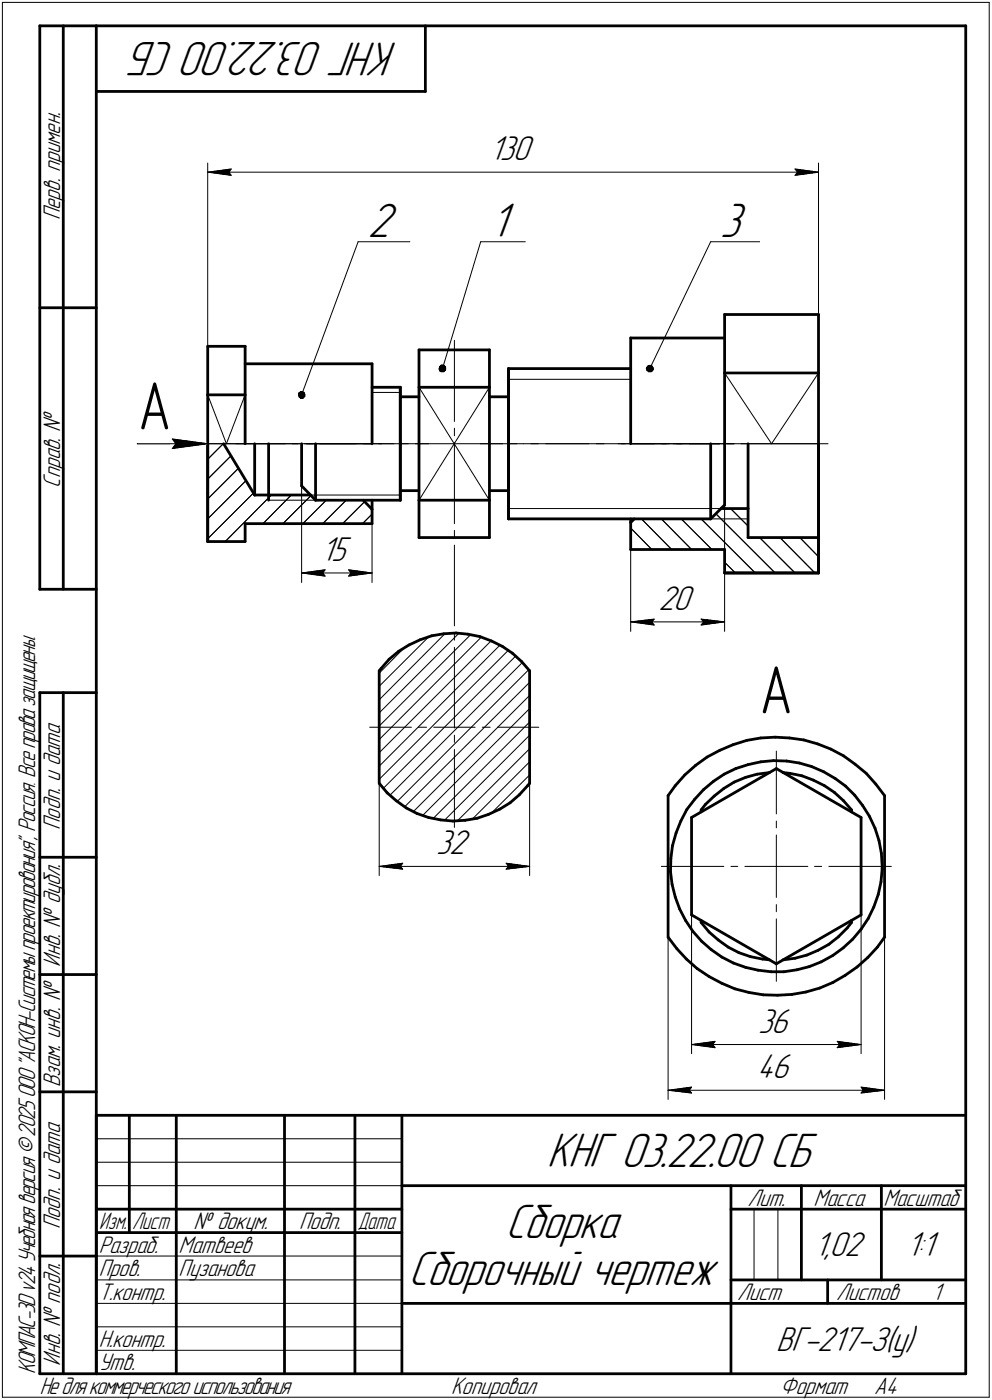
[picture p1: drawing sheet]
<svg xmlns="http://www.w3.org/2000/svg" width="211mm" height="298mm" viewBox="0 0 211 298" stroke-linecap="round" stroke-linejoin="round" font-family="sans-serif">
<defs><g id="words">
<g font-size="14.6">
<text x="29.4" y="91.4">А</text>
<text x="161.6" y="151.9">А</text>
</g>
<g font-size="10.9">
<text x="84.6" y="9" transform="rotate(-180 84.6 9)">КНГ 03.22.00 СБ</text>
<text x="78.2" y="50.5">2</text>
<text x="104.3" y="50.5">1</text>
<text x="153.2" y="50.5">3</text>
<text x="116.4" y="248.5">КНГ 03.22.00 СБ</text>
<text x="107.6" y="263.5">Сборка</text>
<text x="86.9" y="273.5">Сборочный чертеж</text>
</g>
<g font-size="7.8">
<text x="104.2" y="34.1">130</text>
<text x="68.3" y="119.5">15</text>
<text x="140.1" y="129.9">20</text>
<text x="92.8" y="181.9">32</text>
<text x="161.3" y="219.9">36</text>
<text x="161.1" y="229.6">46</text>
<text x="173.3" y="267.5">1,02</text>
<text x="192.9" y="267.5">1:1</text>
<text x="165.2" y="287.7">ВГ-217-З(у)</text>
</g>
<g font-size="5.4">
<text x="12.8" y="46.9" transform="rotate(-90 12.8 46.9)">Перв. примен.</text>
<text x="12.8" y="103.8" transform="rotate(-90 12.8 103.8)">Справ. №</text>
<text x="12.8" y="176.7" transform="rotate(-90 12.8 176.7)">Подп. и дата</text>
<text x="12.8" y="205.8" transform="rotate(-90 12.8 205.8)">Инв. № дубл.</text>
<text x="12.8" y="231.6" transform="rotate(-90 12.8 231.6)">Взам. инв. №</text>
<text x="159.1" y="256.8">Лит.</text>
<text x="173.1" y="256.8">Масса</text>
<text x="188" y="256.8">Масштаб</text>
<text x="12.8" y="261.7" transform="rotate(-90 12.8 261.7)">Подп. и дата</text>
<text x="41.2" y="261.8">№ докум.</text>
<text x="63.6" y="261.8">Подп.</text>
<text x="21" y="266.8">Разраб.</text>
<text x="38" y="266.8">Матвеев</text>
<text x="21" y="271.8">Пров.</text>
<text x="38" y="271.8">Пузанова</text>
<text x="21" y="276.8">Т.контр.</text>
<text x="156.9" y="276.8">Лист</text>
<text x="177.9" y="276.8">Листов</text>
<text x="198.4" y="276.8">1</text>
<text x="21" y="286.8">Н.контр.</text>
<text x="7.5" y="292.5" transform="rotate(-90 7.5 292.5)">КОМПАС-3Dv24Учебнаяверсия©2025ООО&quot;АСКОН-Системыпроектирования&quot;, Россия. Всеправазащищены.</text>
<text x="12.8" y="290.8" transform="rotate(-90 12.8 290.8)">Инв. № подл.</text>
<text x="21" y="291.8">Утв.</text>
<text x="8.5" y="296.7">Недлякоммерческогоиспользования</text>
<text x="96" y="296.8">Копировал</text>
<text x="166" y="296.8">Формат</text>
<text x="186" y="296.8">A4</text>
</g>
<g font-size="5.3">
<text x="21.1" y="261.8">Изм.</text>
<text x="28.1" y="261.8">Лист</text>
<text x="76.1" y="261.8">Дата</text>
</g>
</g></defs>
<g fill="none" stroke="#000" stroke-width=".59">
<path d="M8.5 5.5v120zM8.5 5.5h12zM13.5 5.5v120zM20.5 5.5v287zM20.5 5.5h185zM20.5 19.5h70zM90.5 5.5v14zM205.5 5.5v287zM8.5 65.5h12zM44.2 73.7v10.4zM44.2 73.7h8zM52.2 73.7v10.4z"/>
<path d="M52.2 77.5h27zM79.2 77.5v17zM89.2 74.5v8zM89.2 74.5h14.9zM104.1 74.5v8zM108.2 78.5v16zM108.2 78.5h26zM134.2 72h20zM134.2 72v22.5zM154.2 67h20zM154.2 79.4h20zM154.2 79.4v15.1z"/>
<path d="M154.2 67v12.4zM174.2 67v12.4zM174.2 79.4v30.2zM44.2 84.1h8zM44.2 84.1v20.8zM44.2 94.5v20.8zM47.6 94.5l6.6 10.9zM52.2 84.1v10.4zM54.2 94.5v10.9zM57.1 94.5v10.9zM64.2 94.5v9zM67.1 94.5v12z"/>
<path d="M79.2 82.5h6zM85.2 84.5h4zM85.2 82.5v12zM85.2 94.5v12zM89.2 82.5v12zM89.2 82.5h14.9zM89.2 94.5v12zM104.1 84.5h4.1zM104.1 82.5v12zM104.1 94.5v12zM108.2 94.5v16zM151.2 94.5v16z"/>
<path d="M154.2 94.5v13zM159.2 94.5v13.8zM174.2 94.5v20zM44.2 104.9v10.4zM44.2 115.3h8zM52.2 111.5h27zM52.2 111.5v3.8zM54.2 105.4h11.9zM57.1 105.4v1.1zM64.2 103.5l2.9 3zM67.1 106.5h18.1zM77.3 106.5l1.9 2z"/>
<path d="M79.2 108.5v3zM79.2 106.5v2zM85.2 104.5h4zM89.2 114.5h14.9zM89.2 106.5h14.9zM89.2 106.5v8zM104.1 104.5h4.1zM104.1 106.5v8zM108.2 110.5h43zM134.2 111.3v5.7zM134.2 117h20zM134.2 111.3l.8-.8z"/>
<path d="M134.2 110.5v.8zM151.2 110.5l3-3zM153.4 108.3h5.8zM154.2 117v5zM159.2 108.3v6.2zM159.2 114.5h15zM174.2 109.6v12.4zM174.2 114.5v7.5zM8.5 125.5h12zM84.8 138.7l2.2-1.4zM87 137.3l2.4-1.1zM89.4 136.2l2.5-.8z"/>
<path d="M91.9 135.4l2.5-.4zM94.4 135l2.6-.2zM97 134.8l2.6 .2zM99.6 135l2.5 .6zM102.1 135.6l2.5 .9zM104.6 136.5l2.3 1.2zM106.9 137.7l2.2 1.4zM109.1 139.1l1.9 1.8zM154.2 122h20zM8.5 147.5v145zM8.5 147.5h12zM13.5 147.5v145z"/>
<path d="M80.7 142.8v24zM81.1 142.3l-.4 .5zM82.8 140.4l2-1.7zM82.8 140.4l-1.7 1.9zM111 140.9l1.7 1.9zM112.7 142.8v24zM153.2 159.8l2.8-1.2zM156 158.6l2.9-1zM158.9 157.6l3-.5zM161.9 157.1l3-.1zM164.9 157l3.1 .1zM168 157.1l3 .5z"/>
<path d="M171 157.6l3 .8zM174 158.4l2.8 1.1zM176.8 159.5l2.7 1.5zM80.7 166.8l1.7 2zM82.4 168.8l1.9 1.7zM84.3 170.5l2.1 1.5zM86.4 172l2.3 1.2zM88.7 173.2l2.5 .9zM91.2 174.1l2.5 .5zM93.7 174.6l2.7 .2zM96.4 174.8l2.6-.1zM99 174.7l2.5-.5z"/>
<path d="M101.5 174.2l2.5-.8zM104 173.4l2.3-1.1zM106.3 172.3l2.2-1.4zM108.5 170.9l2-1.7zM112.3 167.3l-1.8 1.9zM112.7 166.8l-.4 .5zM142.2 169.4v30.2zM143.7 167.3l-1.5 2.1zM143.8 177.4l-.7 2.7zM144.9 174.8l-1.1 2.6zM145.7 165l2.3-2zM145.7 165l-2 2.3z"/>
<path d="M146.1 172.4l-1.2 2.4zM147.2 174.1l18-10.4zM147.2 174.1v20.7zM147.8 170.2l-1.7 2.2zM148 163l2.5-1.8zM149.2 172.5v.4zM149.7 168.1l2.1-1.7zM149.7 168.1l-1.9 2.1zM150.1 171.3l1.9-1.8zM150.1 171.3l-.9 1.2zM150.5 161.2l2.7-1.4zM151.8 166.4l2.3-1.6z"/>
<path d="M152 169.5l2-1.6zM154 167.9l2.2-1.4zM154.1 164.8l2.4-1.1zM156.2 166.5l2.5-1zM156.5 163.7l2.7-.9zM158.7 165.5l2.4-.7zM159.2 162.8l2.7-.6zM161.1 164.8l2.6-.3zM161.9 162.2l2.7-.2zM164.6 162l2.8 .1zM165.2 163.7l18 10.4zM166.6 164.5l1.5 .2z"/>
<path d="M167.4 162.1l2.7 .4zM168.1 164.7l2.5 .5zM170.1 162.5l2.6 .7zM170.6 165.2l2.5 .9zM172.7 163.2l2.6 1.1zM173.1 166.1l2.3 1.2zM175.3 164.3l2.4 1.5zM175.4 167.3l2.1 1.4zM177.5 168.7l2 1.8zM177.7 165.8l2.2 1.6zM179.5 161l2.4 1.7zM179.5 170.5l1.7 2z"/>
<path d="M179.9 167.4l2 1.9zM181.2 172.5v.4zM181.9 169.3l1.7 2.2zM181.9 162.7l2.4 2zM183.2 174.1v20.7zM183.6 171.5l1.4 2.3zM184.3 164.7l2.1 2.3zM185 173.8l1.2 2.6zM186.2 176.4l.8 2.6zM186.4 167l1.8 2.4zM187 179l.5 2.7zM188.2 169.4v30.2z"/>
<path d="M8.5 182.5h12zM142.2 199.6l1.8 2.4zM142.7 185.6l.3 2.7zM142.7 182.8v2.8zM143 188.3l.7 2.7zM143.1 180.1l-.4 2.7zM143.7 191l.9 2.5zM144.6 193.5l1.3 2.5zM145.9 196l1.5 2.3zM147.2 194.8l18 10.4zM147.4 198.3l1.9 2.1zM149.2 196v.4z"/>
<path d="M149.2 196.4l1.7 2.1zM150.9 198.5l1.9 1.7zM178.4 199.5l1.9-1.9zM181.2 196v.4zM181.2 196.4l-.9 1.2zM183.2 197.9l-1.8 2.1zM184.7 195.6l-1.5 2.3zM185.9 193.1l-1.2 2.5zM186.9 190.5l-1 2.6zM187.5 187.8l-.6 2.7zM187.5 181.7l.2 2.8zM187.7 185l-.2 2.8z"/>
<path d="M187.7 184.5v.5zM188.2 199.6l-1.5 2.1zM8.5 207.5h12zM144 202l2 2.2zM146 204.2l2.3 2zM148.3 206.2l2.6 1.7zM149.3 200.4l2 1.8zM150.9 207.9l2.7 1.5zM151.3 202.2l2.3 1.6zM152.8 200.2l2.1 1.5zM153.6 209.4l2.8 1.2zM153.6 203.8l2.4 1.3z"/>
<path d="M154.9 201.7l2.3 1.2zM156 205.1l2.7 .9zM156.4 210.6l2.9 .7zM157.2 202.9l2.5 .8zM158.7 206l2.6 .6zM159.3 211.3l3.1 .5zM159.7 203.7l2.5 .5zM161.3 206.6l2.8 .3zM162.2 204.2l1.5 .2zM162.4 211.8l3 .1zM164.1 206.9h2.7zM165.2 205.2l18-10.4z"/>
<path d="M165.4 211.9l3.1-.1zM166.6 204.4l2.6-.4zM166.8 206.9l2.8-.4zM168.5 211.8l2.9-.6zM169.2 204l2.5-.6zM169.6 206.5l2.6-.7zM171.4 211.2l3-.8zM171.7 203.4l2.4-1zM172.2 205.8l2.6-1zM174.1 202.4l2.3-1.3zM174.4 210.4l2.8-1.2zM174.8 204.8l2.4-1.3z"/>
<path d="M176.4 201.1l2-1.6zM177.2 209.2l2.6-1.5zM177.2 203.5l2.2-1.7zM179.4 201.8l2-1.8zM179.8 207.7l2.6-1.8zM182.4 205.9l2.3-2zM186.7 201.7l-2 2.2zM8.5 232.5h12zM20.5 237.5h185zM20.5 237.5v55zM27.5 237.5v25zM37.5 237.5v55z"/>
<path d="M60.5 237.5v55zM75.5 237.5v55zM85.5 237.5v55zM20.5 257.5h65zM85.5 252.5h120zM155.5 252.5v40zM155.5 257.5h15zM170.5 252.5v20zM170.5 257.5h35zM187.5 252.5v20zM8.5 267.5h12zM20.5 262.5h65z"/>
<path d="M85.5 277.5h70zM155.5 277.5h50zM155.5 272.5h50zM176.1 272.5v5zM8.5 292.5h12zM20.5 292.5h185z"/>
</g>
<g fill="none" stroke="#000" stroke-width=".21">
<path d="M.5 .5v297zM.5 .5h210zM210.5 .5v297zM44.2 34.7v59.8zM44.2 36.7l5-.7zM44.2 36.7l5 .6zM44.2 36.7h130zM48.7 36.7l.5 .6zM49.2 36l-.5 .7zM169.2 37.3l5-.6zM169.2 36l.5 .7zM169.2 36l5 .7z"/>
<path d="M169.7 36.7l-.5 .6zM174.2 34.7v59.8zM76.2 51.5l-12 32.6zM76.2 51.5h11zM102.3 51.5l-8.2 27zM102.3 51.5h9.5zM151.2 51.5l-12.9 27zM151.2 51.5h10.4zM96.7 72.5v17.2zM154.2 79.4l10 15.1zM174.2 79.4l-10 15.1zM29.2 94.5h15z"/>
<path d="M36.7 95.5l7.5-1zM36.7 93.5l.7 1zM36.7 93.5l7.5 1zM37.4 94.5l-.7 1zM42.2 94.5h18.5zM44.2 84.1l4 10.4zM44.2 97.8l3.3-3.3zM44.2 94.5v20.8zM44.2 94.5h35zM50.2 94.5h13.1zM52.2 84.1l-4 10.4zM62.2 94.5h1.6z"/>
<path d="M64.2 94.5v29.5zM64.8 94.5h1.7zM65.2 94.5h10.6zM65.3 94.5h18.5zM68.1 94.5h13.1zM77.3 94.5h1.8zM79.2 83.6h6zM80.6 94.5h10.6zM85.3 94.5h1.6zM88.4 94.5h18.5zM89.2 82.5l14.9 24zM96.7 91.2v1.6z"/>
<path d="M96.7 94.2v17.3zM102.2 94.5h9.2zM104.1 82.5l-14.9 24zM108.2 80.8h26zM108.4 94.5h1.6zM111.4 94.5h18.6zM112.9 94.5h1.7zM116.1 94.5h9.2zM126.8 94.5h1.7zM130 94.5h9.3zM131.5 94.5h1.5zM132.2 94.5h9.5z"/>
<path d="M134.2 94.5h40zM134.5 94.5h18.6zM140.8 94.5h1.6zM143.3 94.5h1.8zM143.9 94.5h9.3zM146.6 94.5h9.6zM154.6 94.5h1.5zM157.6 94.5h18.6zM174.2 94.5v27.5zM44.2 114.7l9.7-9.7zM44.2 110.5l8.1-8.1zM44.2 106.3l6.5-6.6z"/>
<path d="M44.2 102l5-5zM52.2 115.3h.1M57.1 106.5h20.2zM57.7 105.4l-9.8 9.9zM60.2 111.5l6-6zM62 105.4l-6 6.1zM64.4 111.5l5-5zM66.1 105.4h1zM67.1 105.4h18.1zM68.7 111.5l5-5zM72.9 111.5l4.7-4.7zM77.1 111.5l2.1-2z"/>
<path d="M79.2 110.5v13.5zM96.7 112.9v1.7zM96.7 116.1v17.2zM108.2 108.3h43zM134.2 116.7l.3 .3zM134.2 112.4l4.5 4.6zM134.2 111.3v23.2zM135 110.5h24.2zM136.5 110.5l6.4 6.5zM140.7 110.5l6.5 6.5zM144.9 110.5l6.6 6.5zM149.2 110.5l11.5 11.5z"/>
<path d="M151.2 108.3h2.2zM152.3 109.4l12.6 12.6zM154.2 119.7l2.3 2.3zM154.2 107.5v27zM155.4 108.3l3.8 3.7zM161.6 114.5l7.6 7.5zM165.9 114.5l7.5 7.5zM170.2 114.5l4 4zM64.2 122l5-.7zM64.2 122l5 .7zM64.2 122h15zM68.7 122l.5 .7z"/>
<path d="M69.2 121.3l-.5 .7zM74.2 122.7l5-.7zM74.2 121.3l.5 .7zM74.2 121.3l5 .7zM74.7 122l-.5 .7zM86.2 137.8l-5.5 5.5zM94.7 134.9l-14 14.1zM96.7 134.8v1.5zM96.7 137.8v17.2zM102.4 135.6l-21.7 21.9zM106.4 137.3l-25.7 25.9zM134.2 132.4l5-.6z"/>
<path d="M134.2 132.4l5 .7zM134.2 132.4h20zM138.7 132.4l.5 .7zM139.2 131.8l-.5 .6zM149.2 133.1l5-.7zM149.2 131.8l.5 .6zM149.2 131.8l5 .6zM149.7 132.4l-.5 .7zM78.7 154.9h8.8zM80.7 154.6l19.5-19.5zM80.7 151.8l16.9-16.9zM80.7 146.1l10.6-10.5z"/>
<path d="M80.7 154.9v31.5zM89 154.9h1.8zM92.3 154.9h8.8zM96.7 156.5v1.6zM96.7 159.6v17.2zM102.6 154.9h1.7zM105.8 154.9h8.8zM111.2 141.1l-28.2 28.2zM112.5 142.6l-28 28.1zM112.7 154.9v31.5zM165.2 159.9v13.4zM80.7 165.9l27.5-27.5z"/>
<path d="M80.7 160.3l23.9-23.9zM81.5 167.9l28.2-28.2zM86.1 171.8l26.6-26.5zM88 172.8l24.7-24.7zM89.9 173.7l22.8-22.8zM92.1 174.3l20.6-20.5zM94.6 174.7l18.1-18.2zM97.3 174.8l15.4-15.4zM100.4 174.5l12.3-12.3zM104.5 173.2l8.2-8.2zM165.2 174.8v1.5zM165.2 177.8v6.7z"/>
<path d="M80.7 184.5l5-.7zM80.7 184.5l5 .6zM80.7 184.5h32zM85.2 184.5l.5 .6zM85.7 183.8l-.5 .7zM107.7 185.1l5-.6zM107.7 183.8l.5 .7zM107.7 183.8l5 .7zM108.2 184.5l-.5 .6zM140.7 184.5h13.3zM142.2 199.6v34.5zM147.2 194.8v29.6z"/>
<path d="M155.5 184.5h1.5zM158.5 184.5h6.7zM165.2 184.5h6.7zM165.2 195.7v13.3zM165.2 192.6v1.5zM165.2 184.5v6.6zM173.3 184.5h1.5zM176.4 184.5h13.3zM183.2 194.8v29.6zM188.2 199.6v34.5zM142.2 232.2l5-.7zM142.2 232.2l5 .5z"/>
<path d="M142.2 232.2h46zM146.6 232.2l.6 .5zM147.2 222.4l4.9-.7zM147.2 222.4l4.9 .7zM147.2 222.4h36zM147.2 231.5l-.6 .7zM151.6 222.4l.5 .7zM152.1 221.7l-.5 .7zM178.1 223.1l5.1-.7zM178.1 221.7l.5 .7zM178.1 221.7l5.1 .7zM178.6 222.4l-.5 .7z"/>
<path d="M183.2 232.7l5-.5zM183.2 231.5l.4 .7zM183.2 231.5l5 .7zM183.6 232.2l-.4 .5zM20.5 247.5h65zM20.5 252.5h65zM20.5 242.5h65zM160.4 257.5v15zM165.5 257.5v15zM20.5 267.5h65zM20.5 272.5h65zM20.5 277.5h65z"/>
<path d="M.5 297.5h210zM20.5 282.5h65zM20.5 287.5h65z"/>
</g>
<g fill="#fff" stroke="#fff" stroke-width=".21">
<path d="M68.3 113.9h6.7zM68.3 114h6.7zM68.3 114h6.7zM68.3 114.1h6.7zM68.3 114.2h6.7zM68.3 114.3h6.7zM68.3 114.4h6.7zM68.3 114.5h6.7zM68.3 114.6h6.7zM68.3 114.6h6.7zM68.3 114.7h6.7zM68.3 114.8h6.7zM68.3 114.9h6.7zM68.3 115h6.7zM68.3 115.1h6.7zM68.3 115.1h6.7zM68.3 115.2h6.7zM68.3 115.3h6.7zM68.3 115.4h6.7zM68.3 115.5h6.7zM68.3 115.6h6.7zM68.3 115.7h6.7zM68.3 115.7h6.7zM68.3 115.8h6.7zM68.3 115.9h6.7zM68.3 116h6.7zM68.3 116.1h6.7zM68.3 116.2h6.7zM68.3 116.2h6.7zM68.3 116.3h6.7zM68.3 116.4h6.7zM68.3 116.5h6.7zM68.3 116.6h6.7zM68.3 116.7h6.7zM68.3 116.8h6.7zM68.3 116.8h6.7zM68.3 116.9h6.7zM68.3 117h6.7zM68.3 117.1h6.7zM68.3 117.2h6.7zM68.3 117.3h6.7zM68.3 117.3h6.7zM68.3 117.4h6.7zM68.3 117.5h6.7zM68.3 117.6h6.7zM68.3 117.7h6.7zM68.3 117.8h6.7zM68.3 117.9h6.7zM68.3 117.9h6.7zM68.3 118h6.7zM68.3 118.1h6.7zM68.3 118.2h6.7zM68.3 118.3h6.7zM68.3 118.4h6.7zM68.3 118.4h6.7zM68.3 118.5h6.7zM68.3 118.6h6.7zM68.3 118.7h6.7zM68.3 118.8h6.7zM68.3 118.9h6.7zM68.3 119h6.7zM68.3 119h6.7zM68.3 119.1h6.7zM68.3 119.2h6.7zM68.3 119.3h6.7zM68.3 119.4h6.7zM68.3 119.5h6.7zM68.3 119.5h6.7zM68.3 119.6h6.7zM68.3 119.7h6.7zM68.3 119.8h6.7zM68.3 119.9h6.7zM68.3 120h6.7zM68.3 120.1h6.7zM68.3 120.1h6.7zM68.3 120.2h6.7zM68.3 120.3h6.7zM68.3 120.4h6.7zM68.3 120.5h6.7zM68.3 120.6h6.7zM68.3 120.6h6.7zM68.3 120.7h6.7zM68.3 120.8h6.7zM68.3 120.9h6.7z"/>
<path d="M69.1 120.8h.6zM68.5 120.9h1.2zM67.8 121h1.9zM67.2 121.1h2.5zM66.6 121.2h3.1zM66 121.2h3.7zM65.8 121.3h3.9zM65.6 121.4h4.1zM65.4 121.5h4.3zM65.2 121.6h4.5zM65 121.7h4.7zM64.8 121.8h4.9zM64.6 121.8h5.1zM64.4 121.9h5.3zM64.2 122h5.5zM64.4 122.1h5.3zM64.6 122.2h5.1zM64.8 122.3h4.9zM65 122.3h4.7zM65.2 122.4h4.5zM65.4 122.5h4.3zM65.6 122.6h4.1zM65.8 122.7h3.9zM66 122.8h3.7zM66.7 122.9h3zM67.5 122.9h2.2zM68.2 123h1.5zM69 123.1h.7z"/>
<path d="M73.7 120.8h.6zM73.7 120.9h1.2zM73.7 121h1.8zM73.7 121.1h2.5zM73.7 121.2h3.1zM73.7 121.2h3.7zM73.7 121.3h3.9zM73.7 121.4h4.1zM73.7 121.5h4.3zM73.7 121.6h4.5zM73.7 121.7h4.7zM73.7 121.8h4.9zM73.7 121.8h5.1zM73.7 121.9h5.3zM73.7 122h5.5zM73.7 122.1h5.3zM73.7 122.2h5.1zM73.7 122.3h4.9zM73.7 122.3h4.7zM73.7 122.4h4.5zM73.7 122.5h4.3zM73.7 122.6h4.1zM73.7 122.7h3.9zM73.7 122.8h3.7zM73.7 122.9h3zM73.7 122.9h2.2zM73.7 123h1.5zM73.7 123.1h.7z"/>
<path d="M140.1 124.3h8.2zM140.1 124.4h8.2zM140.1 124.5h8.2zM140.1 124.5h8.2zM140.1 124.6h8.2zM140.1 124.7h8.2zM140.1 124.8h8.2zM140.1 124.9h8.2zM140.1 125h8.2zM140.1 125.1h8.2zM140.1 125.1h8.2zM140.1 125.2h8.2zM140.1 125.3h8.2zM140.1 125.4h8.2zM140.1 125.5h8.2zM140.1 125.6h8.2zM140.1 125.6h8.2zM140.1 125.7h8.2zM140.1 125.8h8.2zM140.1 125.9h8.2zM140.1 126h8.2zM140.1 126.1h8.2zM140.1 126.2h8.2zM140.1 126.2h8.2zM140.1 126.3h8.2zM140.1 126.4h8.2zM140.1 126.5h8.2zM140.1 126.6h8.2zM140.1 126.7h8.2zM140.1 126.7h8.2zM140.1 126.8h8.2zM140.1 126.9h8.2zM140.1 127h8.2zM140.1 127.1h8.2zM140.1 127.2h8.2zM140.1 127.3h8.2zM140.1 127.3h8.2zM140.1 127.4h8.2zM140.1 127.5h8.2zM140.1 127.6h8.2zM140.1 127.7h8.2zM140.1 127.8h8.2zM140.1 127.8h8.2zM140.1 127.9h8.2zM140.1 128h8.2zM140.1 128.1h8.2zM140.1 128.2h8.2zM140.1 128.3h8.2zM140.1 128.4h8.2zM140.1 128.4h8.2zM140.1 128.5h8.2zM140.1 128.6h8.2zM140.1 128.7h8.2zM140.1 128.8h8.2zM140.1 128.9h8.2zM140.1 128.9h8.2zM140.1 129h8.2zM140.1 129.1h8.2zM140.1 129.2h8.2zM140.1 129.3h8.2zM140.1 129.4h8.2zM140.1 129.5h8.2zM140.1 129.5h8.2zM140.1 129.6h8.2zM140.1 129.7h8.2zM140.1 129.8h8.2zM140.1 129.9h8.2zM140.1 130h8.2zM140.1 130h8.2zM140.1 130.1h8.2zM140.1 130.2h8.2zM140.1 130.3h8.2zM140.1 130.4h8.2zM140.1 130.5h8.2zM140.1 130.6h8.2zM140.1 130.6h8.2zM140.1 130.7h8.2zM140.1 130.8h8.2zM140.1 130.9h8.2zM140.1 131h8.2zM140.1 131.1h8.2zM140.1 131.1h8.2zM140.1 131.2h8.2zM140.1 131.3h8.2zM140.1 131.4h8.2z"/>
<path d="M139.1 131.3h.6zM138.5 131.4h1.2zM137.8 131.5h1.9zM137.2 131.6h2.5zM136.7 131.7h3zM136 131.7h3.7zM135.8 131.8h3.9zM135.6 131.9h4.1zM135.4 132h4.3zM135.1 132.1h4.6zM134.9 132.2h4.8zM134.7 132.2h5zM134.5 132.3h5.2zM134.2 132.4h5.5zM134.5 132.5h5.2zM134.6 132.6h5.1zM134.8 132.7h4.9zM135 132.8h4.7zM135.2 132.8h4.5zM135.4 132.9h4.3zM135.6 133h4.1zM135.8 133.1h3.9zM136 133.2h3.7zM136.7 133.3h3zM137.2 133.3h2.5zM137.8 133.4h1.9zM138.5 133.5h1.2zM139.1 133.6h.6z"/>
<path d="M148.7 131.3h.7zM148.7 131.4h1.2zM148.7 131.5h1.8zM148.7 131.6h2.5zM148.7 131.7h3.1zM148.7 131.7h3.7zM148.7 131.8h4zM148.7 131.9h4.2zM148.7 132h4.4zM148.7 132.1h4.6zM148.7 132.2h4.9zM148.7 132.2h5.1zM148.7 132.3h5.3zM148.7 132.4h5.5zM148.7 132.5h5.3zM148.7 132.6h5.1zM148.7 132.7h4.9zM148.7 132.8h4.7zM148.7 132.8h4.5zM148.7 132.9h4.3zM148.7 133h4.1zM148.7 133.1h4zM148.7 133.2h3.7zM148.7 133.3h3.1zM148.7 133.3h2.5zM148.7 133.4h1.8zM148.7 133.5h1.2zM148.7 133.6h.7z"/>
<path d="M104.2 28.5h9.9zM104.2 28.6h9.9zM104.2 28.7h9.9zM104.2 28.8h9.9zM104.2 28.9h9.9zM104.2 29h9.9zM104.2 29h9.9zM104.2 29.1h9.9zM104.2 29.2h9.9zM104.2 29.3h9.9zM104.2 29.4h9.9zM104.2 29.5h9.9zM104.2 29.5h9.9zM104.2 29.6h9.9zM104.2 29.7h9.9zM104.2 29.8h9.9zM104.2 29.9h9.9zM104.2 30h9.9zM104.2 30.1h9.9zM104.2 30.1h9.9zM104.2 30.2h9.9zM104.2 30.3h9.9zM104.2 30.4h9.9zM104.2 30.5h9.9zM104.2 30.6h9.9zM104.2 30.6h9.9zM104.2 30.7h9.9zM104.2 30.8h9.9zM104.2 30.9h9.9zM104.2 31h9.9zM104.2 31.1h9.9zM104.2 31.2h9.9zM104.2 31.2h9.9zM104.2 31.3h9.9zM104.2 31.4h9.9zM104.2 31.5h9.9zM104.2 31.6h9.9zM104.2 31.7h9.9zM104.2 31.7h9.9zM104.2 31.8h9.9zM104.2 31.9h9.9zM104.2 32h9.9zM104.2 32.1h9.9zM104.2 32.2h9.9zM104.2 32.3h9.9zM104.2 32.3h9.9zM104.2 32.4h9.9zM104.2 32.5h9.9zM104.2 32.6h9.9zM104.2 32.7h9.9zM104.2 32.8h9.9zM104.2 32.9h9.9zM104.2 32.9h9.9zM104.2 33h9.9zM104.2 33.1h9.9zM104.2 33.2h9.9zM104.2 33.3h9.9zM104.2 33.4h9.9zM104.2 33.4h9.9zM104.2 33.5h9.9zM104.2 33.6h9.9zM104.2 33.7h9.9zM104.2 33.8h9.9zM104.2 33.9h9.9zM104.2 34h9.9zM104.2 34h9.9zM104.2 34.1h9.9zM104.2 34.2h9.9zM104.2 34.3h9.9zM104.2 34.4h9.9zM104.2 34.5h9.9zM104.2 34.5h9.9zM104.2 34.6h9.9zM104.2 34.7h9.9zM104.2 34.8h9.9zM104.2 34.9h9.9zM104.2 35h9.9zM104.2 35.1h9.9zM104.2 35.1h9.9zM104.2 35.2h9.9zM104.2 35.3h9.9zM104.2 35.4h9.9zM104.2 35.5h9.9zM104.2 35.6h9.9z"/>
<path d="M49 35.6h.7zM48.3 35.6h1.4zM47.5 35.7h2.2zM46.7 35.8h3zM46 35.9h3.7zM45.8 36h3.9zM45.6 36.1h4.1zM45.4 36.2h4.3zM45.2 36.2h4.5zM45 36.3h4.7zM44.8 36.4h4.9zM44.6 36.5h5.1zM44.4 36.6h5.3zM44.2 36.7h5.5zM44.4 36.7h5.3zM44.6 36.8h5.1zM44.8 36.9h4.9zM45 37h4.7zM45.2 37.1h4.5zM45.4 37.2h4.3zM45.6 37.3h4.1zM45.8 37.3h3.9zM46 37.4h3.7zM46.7 37.5h3zM47.2 37.6h2.5zM47.8 37.7h1.9zM48.5 37.8h1.2zM49.1 37.8h.6z"/>
<path d="M168.7 35.6h.7zM168.7 35.6h1.5zM168.7 35.7h2.2zM168.7 35.8h3zM168.7 35.9h3.7zM168.7 36h3.9zM168.7 36.1h4.1zM168.7 36.2h4.3zM168.7 36.2h4.5zM168.7 36.3h4.7zM168.7 36.4h4.9zM168.7 36.5h5.1zM168.7 36.6h5.3zM168.7 36.7h5.5zM168.7 36.7h5.3zM168.7 36.8h5.1zM168.7 36.9h4.9zM168.7 37h4.7zM168.7 37.1h4.5zM168.7 37.2h4.3zM168.7 37.3h4.1zM168.7 37.3h3.9zM168.7 37.4h3.7zM168.7 37.5h3.1zM168.7 37.6h2.5zM168.7 37.7h1.8zM168.7 37.8h1.2zM168.7 37.8h.6z"/>
<path d="M78.1 42.6h7.1zM78.1 42.7h7.1zM78.1 42.8h7.1zM78.1 42.8h7.1zM78.1 42.9h7.1zM78.1 43h7.1zM78.1 43.1h7.1zM78.1 43.2h7.1zM78.1 43.3h7.1zM78.1 43.3h7.1zM78.1 43.4h7.1zM78.1 43.5h7.1zM78.1 43.6h7.1zM78.1 43.7h7.1zM78.1 43.8h7.1zM78.1 43.9h7.1zM78.1 43.9h7.1zM78.1 44h7.1zM78.1 44.1h7.1zM78.1 44.2h7.1zM78.1 44.3h7.1zM78.1 44.4h7.1zM78.1 44.4h7.1zM78.1 44.5h7.1zM78.1 44.6h7.1zM78.1 44.7h7.1zM78.1 44.8h7.1zM78.1 44.9h7.1zM78.1 45h7.1zM78.1 45h7.1zM78.1 45.1h7.1zM78.1 45.2h7.1zM78.1 45.3h7.1zM78.1 45.4h7.1zM78.1 45.5h7.1zM78.1 45.6h7.1zM78.1 45.6h7.1zM78.1 45.7h7.1zM78.1 45.8h7.1zM78.1 45.9h7.1zM78.1 46h7.1zM78.1 46.1h7.1zM78.1 46.1h7.1zM78.1 46.2h7.1zM78.1 46.3h7.1zM78.1 46.4h7.1zM78.1 46.5h7.1zM78.1 46.6h7.1zM78.1 46.7h7.1zM78.1 46.7h7.1zM78.1 46.8h7.1zM78.1 46.9h7.1zM78.1 47h7.1zM78.1 47.1h7.1zM78.1 47.2h7.1zM78.1 47.2h7.1zM78.1 47.3h7.1zM78.1 47.4h7.1zM78.1 47.5h7.1zM78.1 47.6h7.1zM78.1 47.7h7.1zM78.1 47.8h7.1zM78.1 47.8h7.1zM78.1 47.9h7.1zM78.1 48h7.1zM78.1 48.1h7.1zM78.1 48.2h7.1zM78.1 48.3h7.1zM78.1 48.3h7.1zM78.1 48.4h7.1zM78.1 48.5h7.1zM78.1 48.6h7.1zM78.1 48.7h7.1zM78.1 48.8h7.1zM78.1 48.9h7.1zM78.1 48.9h7.1zM78.1 49h7.1zM78.1 49.1h7.1zM78.1 49.2h7.1zM78.1 49.3h7.1zM78.1 49.4h7.1zM78.1 49.4h7.1zM78.1 49.5h7.1zM78.1 49.6h7.1zM78.1 49.7h7.1zM78.1 49.8h7.1zM78.1 49.9h7.1zM78.1 50h7.1zM78.1 50h7.1zM78.1 50.1h7.1zM78.1 50.2h7.1zM78.1 50.3h7.1zM78.1 50.4h7.1zM78.1 50.5h7.1zM78.1 50.5h7.1zM78.1 50.6h7.1zM78.1 50.7h7.1zM78.1 50.8h7.1zM78.1 50.9h7.1zM78.1 51h7.1zM78.1 51.1h7.1zM78.1 51.1h7.1zM78.1 51.2h7.1zM78.1 51.3h7.1zM78.1 51.4h7.1zM78.1 51.5h7.1zM78.1 51.6h7.1zM78.1 51.6h7.1zM78.1 51.7h7.1zM78.1 51.8h7.1zM78.1 51.9h7.1zM78.1 52h7.1zM78.1 52.1h7.1zM78.1 52.2h7.1zM78.1 52.2h7.1zM78.1 52.3h7.1zM78.1 52.4h7.1zM78.1 52.5h7.1z"/>
<path d="M104.2 42.6h5.6zM104.2 42.7h5.6zM104.2 42.8h5.6zM104.2 42.8h5.6zM104.2 42.9h5.6zM104.2 43h5.6zM104.2 43.1h5.6zM104.2 43.2h5.6zM104.2 43.3h5.6zM104.2 43.3h5.6zM104.2 43.4h5.6zM104.2 43.5h5.6zM104.2 43.6h5.6zM104.2 43.7h5.6zM104.2 43.8h5.6zM104.2 43.9h5.6zM104.2 43.9h5.6zM104.2 44h5.6zM104.2 44.1h5.6zM104.2 44.2h5.6zM104.2 44.3h5.6zM104.2 44.4h5.6zM104.2 44.4h5.6zM104.2 44.5h5.6zM104.2 44.6h5.6zM104.2 44.7h5.6zM104.2 44.8h5.6zM104.2 44.9h5.6zM104.2 45h5.6zM104.2 45h5.6zM104.2 45.1h5.6zM104.2 45.2h5.6zM104.2 45.3h5.6zM104.2 45.4h5.6zM104.2 45.5h5.6zM104.2 45.6h5.6zM104.2 45.6h5.6zM104.2 45.7h5.6zM104.2 45.8h5.6zM104.2 45.9h5.6zM104.2 46h5.6zM104.2 46.1h5.6zM104.2 46.1h5.6zM104.2 46.2h5.6zM104.2 46.3h5.6zM104.2 46.4h5.6zM104.2 46.5h5.6zM104.2 46.6h5.6zM104.2 46.7h5.6zM104.2 46.7h5.6zM104.2 46.8h5.6zM104.2 46.9h5.6zM104.2 47h5.6zM104.2 47.1h5.6zM104.2 47.2h5.6zM104.2 47.2h5.6zM104.2 47.3h5.6zM104.2 47.4h5.6zM104.2 47.5h5.6zM104.2 47.6h5.6zM104.2 47.7h5.6zM104.2 47.8h5.6zM104.2 47.8h5.6zM104.2 47.9h5.6zM104.2 48h5.6zM104.2 48.1h5.6zM104.2 48.2h5.6zM104.2 48.3h5.6zM104.2 48.3h5.6zM104.2 48.4h5.6zM104.2 48.5h5.6zM104.2 48.6h5.6zM104.2 48.7h5.6zM104.2 48.8h5.6zM104.2 48.9h5.6zM104.2 48.9h5.6zM104.2 49h5.6zM104.2 49.1h5.6zM104.2 49.2h5.6zM104.2 49.3h5.6zM104.2 49.4h5.6zM104.2 49.4h5.6zM104.2 49.5h5.6zM104.2 49.6h5.6zM104.2 49.7h5.6zM104.2 49.8h5.6zM104.2 49.9h5.6zM104.2 50h5.6zM104.2 50h5.6zM104.2 50.1h5.6zM104.2 50.2h5.6zM104.2 50.3h5.6zM104.2 50.4h5.6zM104.2 50.5h5.6zM104.2 50.5h5.6zM104.2 50.6h5.6zM104.2 50.7h5.6zM104.2 50.8h5.6zM104.2 50.9h5.6zM104.2 51h5.6zM104.2 51.1h5.6zM104.2 51.1h5.6zM104.2 51.2h5.6zM104.2 51.3h5.6zM104.2 51.4h5.6zM104.2 51.5h5.6zM104.2 51.6h5.6zM104.2 51.6h5.6zM104.2 51.7h5.6zM104.2 51.8h5.6zM104.2 51.9h5.6zM104.2 52h5.6zM104.2 52.1h5.6zM104.2 52.2h5.6zM104.2 52.2h5.6zM104.2 52.3h5.6zM104.2 52.4h5.6zM104.2 52.5h5.6z"/>
<path d="M153.2 42.6h6.4zM153.2 42.7h6.4zM153.2 42.8h6.4zM153.2 42.8h6.4zM153.2 42.9h6.4zM153.2 43h6.4zM153.2 43.1h6.4zM153.2 43.2h6.4zM153.2 43.3h6.4zM153.2 43.3h6.4zM153.2 43.4h6.4zM153.2 43.5h6.4zM153.2 43.6h6.4zM153.2 43.7h6.4zM153.2 43.8h6.4zM153.2 43.9h6.4zM153.2 43.9h6.4zM153.2 44h6.4zM153.2 44.1h6.4zM153.2 44.2h6.4zM153.2 44.3h6.4zM153.2 44.4h6.4zM153.2 44.4h6.4zM153.2 44.5h6.4zM153.2 44.6h6.4zM153.2 44.7h6.4zM153.2 44.8h6.4zM153.2 44.9h6.4zM153.2 45h6.4zM153.2 45h6.4zM153.2 45.1h6.4zM153.2 45.2h6.4zM153.2 45.3h6.4zM153.2 45.4h6.4zM153.2 45.5h6.4zM153.2 45.6h6.4zM153.2 45.6h6.4zM153.2 45.7h6.4zM153.2 45.8h6.4zM153.2 45.9h6.4zM153.2 46h6.4zM153.2 46.1h6.4zM153.2 46.1h6.4zM153.2 46.2h6.4zM153.2 46.3h6.4zM153.2 46.4h6.4zM153.2 46.5h6.4zM153.2 46.6h6.4zM153.2 46.7h6.4zM153.2 46.7h6.4zM153.2 46.8h6.4zM153.2 46.9h6.4zM153.2 47h6.4zM153.2 47.1h6.4zM153.2 47.2h6.4zM153.2 47.2h6.4zM153.2 47.3h6.4zM153.2 47.4h6.4zM153.2 47.5h6.4zM153.2 47.6h6.4zM153.2 47.7h6.4zM153.2 47.8h6.4zM153.2 47.8h6.4zM153.2 47.9h6.4zM153.2 48h6.4zM153.2 48.1h6.4zM153.2 48.2h6.4zM153.2 48.3h6.4zM153.2 48.3h6.4zM153.2 48.4h6.4zM153.2 48.5h6.4zM153.2 48.6h6.4zM153.2 48.7h6.4zM153.2 48.8h6.4zM153.2 48.9h6.4zM153.2 48.9h6.4zM153.2 49h6.4zM153.2 49.1h6.4zM153.2 49.2h6.4zM153.2 49.3h6.4zM153.2 49.4h6.4zM153.2 49.4h6.4zM153.2 49.5h6.4zM153.2 49.6h6.4zM153.2 49.7h6.4zM153.2 49.8h6.4zM153.2 49.9h6.4zM153.2 50h6.4zM153.2 50h6.4zM153.2 50.1h6.4zM153.2 50.2h6.4zM153.2 50.3h6.4zM153.2 50.4h6.4zM153.2 50.5h6.4zM153.2 50.5h6.4zM153.2 50.6h6.4zM153.2 50.7h6.4zM153.2 50.8h6.4zM153.2 50.9h6.4zM153.2 51h6.4zM153.2 51.1h6.4zM153.2 51.1h6.4zM153.2 51.2h6.4zM153.2 51.3h6.4zM153.2 51.4h6.4zM153.2 51.5h6.4zM153.2 51.6h6.4zM153.2 51.6h6.4zM153.2 51.7h6.4zM153.2 51.8h6.4zM153.2 51.9h6.4zM153.2 52h6.4zM153.2 52.1h6.4zM153.2 52.2h6.4zM153.2 52.2h6.4zM153.2 52.3h6.4zM153.2 52.4h6.4zM153.2 52.5h6.4z"/>
<path d="M92.8 176.4h7.8zM92.8 176.4h7.8zM92.8 176.5h7.8zM92.8 176.6h7.8zM92.8 176.7h7.8zM92.8 176.8h7.8zM92.8 176.9h7.8zM92.8 177h7.8zM92.8 177h7.8zM92.8 177.1h7.8zM92.8 177.2h7.8zM92.8 177.3h7.8zM92.8 177.4h7.8zM92.8 177.5h7.8zM92.8 177.5h7.8zM92.8 177.6h7.8zM92.8 177.7h7.8zM92.8 177.8h7.8zM92.8 177.9h7.8zM92.8 178h7.8zM92.8 178.1h7.8zM92.8 178.1h7.8zM92.8 178.2h7.8zM92.8 178.3h7.8zM92.8 178.4h7.8zM92.8 178.5h7.8zM92.8 178.6h7.8zM92.8 178.6h7.8zM92.8 178.7h7.8zM92.8 178.8h7.8zM92.8 178.9h7.8zM92.8 179h7.8zM92.8 179.1h7.8zM92.8 179.2h7.8zM92.8 179.2h7.8zM92.8 179.3h7.8zM92.8 179.4h7.8zM92.8 179.5h7.8zM92.8 179.6h7.8zM92.8 179.7h7.8zM92.8 179.7h7.8zM92.8 179.8h7.8zM92.8 179.9h7.8zM92.8 180h7.8zM92.8 180.1h7.8zM92.8 180.2h7.8zM92.8 180.3h7.8zM92.8 180.3h7.8zM92.8 180.4h7.8zM92.8 180.5h7.8zM92.8 180.6h7.8zM92.8 180.7h7.8zM92.8 180.8h7.8zM92.8 180.8h7.8zM92.8 180.9h7.8zM92.8 181h7.8zM92.8 181.1h7.8zM92.8 181.2h7.8zM92.8 181.3h7.8zM92.8 181.4h7.8zM92.8 181.4h7.8zM92.8 181.5h7.8zM92.8 181.6h7.8zM92.8 181.7h7.8zM92.8 181.8h7.8zM92.8 181.9h7.8zM92.8 181.9h7.8zM92.8 182h7.8zM92.8 182.1h7.8zM92.8 182.2h7.8zM92.8 182.3h7.8zM92.8 182.4h7.8zM92.8 182.5h7.8zM92.8 182.5h7.8zM92.8 182.6h7.8zM92.8 182.7h7.8zM92.8 182.8h7.8zM92.8 182.9h7.8zM92.8 183h7.8zM92.8 183h7.8zM92.8 183.1h7.8zM92.8 183.2h7.8zM92.8 183.3h7.8zM92.8 183.4h7.8z"/>
<path d="M85.6 183.3h.6zM85 183.4h1.2zM84.3 183.5h1.9zM83.7 183.6h2.5zM83.1 183.6h3.1zM82.5 183.7h3.7zM82.3 183.8h3.9zM82.1 183.9h4.1zM81.9 184h4.3zM81.7 184.1h4.5zM81.5 184.1h4.7zM81.3 184.2h4.9zM81.1 184.3h5.1zM80.9 184.4h5.3zM80.7 184.5h5.5zM80.9 184.6h5.3zM81.2 184.7h5zM81.4 184.7h4.8zM81.6 184.8h4.6zM81.9 184.9h4.3zM82 185h4.2zM82.3 185.1h3.9zM82.5 185.2h3.7zM83.1 185.3h3.1zM83.7 185.3h2.5zM84.3 185.4h1.9zM85 185.5h1.2zM85.6 185.6h.6z"/>
<path d="M107.2 183.3h.7zM107.2 183.4h1.3zM107.2 183.5h1.9zM107.2 183.6h2.5zM107.2 183.6h3.1zM107.2 183.7h3.7zM107.2 183.8h4zM107.2 183.9h4.1zM107.2 184h4.3zM107.2 184.1h4.6zM107.2 184.1h4.7zM107.2 184.2h4.9zM107.2 184.3h5.2zM107.2 184.4h5.3zM107.2 184.5h5.5zM107.2 184.6h5.3zM107.2 184.7h5.1zM107.2 184.7h4.9zM107.2 184.8h4.6zM107.2 184.9h4.4zM107.2 185h4.2zM107.2 185.1h4zM107.2 185.2h3.7zM107.2 185.3h3.1zM107.2 185.3h2.5zM107.2 185.4h1.9zM107.2 185.5h1.3zM107.2 185.6h.7z"/>
<path d="M29.4 80.3h7.1zM29.4 80.3h7.1zM29.4 80.4h7.1zM29.4 80.5h7.1zM29.4 80.6h7.1zM29.4 80.7h7.1zM29.4 80.8h7.1zM29.4 80.9h7.1zM29.4 80.9h7.1zM29.4 81h7.1zM29.4 81.1h7.1zM29.4 81.2h7.1zM29.4 81.3h7.1zM29.4 81.4h7.1zM29.4 81.4h7.1zM29.4 81.5h7.1zM29.4 81.6h7.1zM29.4 81.7h7.1zM29.4 81.8h7.1zM29.4 81.9h7.1zM29.4 82h7.1zM29.4 82h7.1zM29.4 82.1h7.1zM29.4 82.2h7.1zM29.4 82.3h7.1zM29.4 82.4h7.1zM29.4 82.5h7.1zM29.4 82.5h7.1zM29.4 82.6h7.1zM29.4 82.7h7.1zM29.4 82.8h7.1zM29.4 82.9h7.1zM29.4 83h7.1zM29.4 83.1h7.1zM29.4 83.1h7.1zM29.4 83.2h7.1zM29.4 83.3h7.1zM29.4 83.4h7.1zM29.4 83.5h7.1zM29.4 83.6h7.1zM29.4 83.7h7.1zM29.4 83.7h7.1zM29.4 83.8h7.1zM29.4 83.9h7.1zM29.4 84h7.1zM29.4 84.1h7.1zM29.4 84.2h7.1zM29.4 84.2h7.1zM29.4 84.3h7.1zM29.4 84.4h7.1zM29.4 84.5h7.1zM29.4 84.6h7.1zM29.4 84.7h7.1zM29.4 84.8h7.1zM29.4 84.8h7.1zM29.4 84.9h7.1zM29.4 85h7.1zM29.4 85.1h7.1zM29.4 85.2h7.1zM29.4 85.3h7.1zM29.4 85.3h7.1zM29.4 85.4h7.1zM29.4 85.5h7.1zM29.4 85.6h7.1zM29.4 85.7h7.1zM29.4 85.8h7.1zM29.4 85.9h7.1zM29.4 85.9h7.1zM29.4 86h7.1zM29.4 86.1h7.1zM29.4 86.2h7.1zM29.4 86.3h7.1zM29.4 86.4h7.1zM29.4 86.4h7.1zM29.4 86.5h7.1zM29.4 86.6h7.1zM29.4 86.7h7.1zM29.4 86.8h7.1zM29.4 86.9h7.1zM29.4 87h7.1zM29.4 87h7.1zM29.4 87.1h7.1zM29.4 87.2h7.1zM29.4 87.3h7.1zM29.4 87.4h7.1zM29.4 87.5h7.1zM29.4 87.5h7.1zM29.4 87.6h7.1zM29.4 87.7h7.1zM29.4 87.8h7.1zM29.4 87.9h7.1zM29.4 88h7.1zM29.4 88.1h7.1zM29.4 88.1h7.1zM29.4 88.2h7.1zM29.4 88.3h7.1zM29.4 88.4h7.1zM29.4 88.5h7.1zM29.4 88.6h7.1zM29.4 88.6h7.1zM29.4 88.7h7.1zM29.4 88.8h7.1zM29.4 88.9h7.1zM29.4 89h7.1zM29.4 89.1h7.1zM29.4 89.2h7.1zM29.4 89.2h7.1zM29.4 89.3h7.1zM29.4 89.4h7.1zM29.4 89.5h7.1zM29.4 89.6h7.1zM29.4 89.7h7.1zM29.4 89.7h7.1zM29.4 89.8h7.1zM29.4 89.9h7.1zM29.4 90h7.1zM29.4 90.1h7.1zM29.4 90.2h7.1zM29.4 90.3h7.1zM29.4 90.3h7.1zM29.4 90.4h7.1zM29.4 90.5h7.1zM29.4 90.6h7.1zM29.4 90.7h7.1zM29.4 90.8h7.1zM29.4 90.8h7.1zM29.4 90.9h7.1zM29.4 91h7.1zM29.4 91.1h7.1zM29.4 91.2h7.1zM29.4 91.3h7.1zM29.4 91.4h7.1zM29.4 91.4h7.1zM29.4 91.5h7.1zM29.4 91.6h7.1zM29.4 91.7h7.1zM29.4 91.8h7.1zM29.4 91.9h7.1zM29.4 91.9h7.1zM29.4 92h7.1zM29.4 92.1h7.1zM29.4 92.2h7.1zM29.4 92.3h7.1zM29.4 92.4h7.1zM29.4 92.5h7.1zM29.4 92.5h7.1zM29.4 92.6h7.1zM29.4 92.7h7.1zM29.4 92.8h7.1zM29.4 92.9h7.1zM29.4 93h7.1zM29.4 93h7.1zM29.4 93.1h7.1zM29.4 93.2h7.1zM29.4 93.3h7.1zM29.4 93.4h7.1zM29.4 93.5h7.1zM29.4 93.6h7.1zM29.4 93.6h7.1zM29.4 93.7h7.1zM29.4 93.8h7.1zM29.4 93.9h7.1zM29.4 94h7.1zM29.4 94.1h7.1zM29.4 94.1h7.1zM29.4 94.2h7.1zM29.4 94.3h7.1zM29.4 94.4h7.1z"/>
<path d="M36.2 93h.7zM36.2 93.1h1.4zM36.2 93.2h2.1zM36.2 93.3h2.7zM36.2 93.4h3.5zM36.2 93.5h4.2zM36.2 93.6h4.9zM36.2 93.6h5.5zM36.2 93.7h6.2zM36.2 93.8h6.5zM36.2 93.9h6.6zM36.2 94h6.8zM36.2 94.1h7.1zM36.2 94.1h7.2zM36.2 94.2h7.4zM36.2 94.3h7.7zM36.2 94.4h7.8zM36.2 94.5h8zM36.2 94.6h7.8zM36.2 94.7h7.7zM36.2 94.7h7.4zM36.2 94.8h7.2zM36.2 94.9h7.1zM36.2 95h6.8zM36.2 95.1h6.6zM36.2 95.2h6.5zM36.2 95.2h6.2zM36.2 95.3h5.6zM36.2 95.4h5zM36.2 95.5h4.4zM36.2 95.6h3.8zM36.2 95.7h3.1zM36.2 95.8h2.5zM36.2 95.8h1.9zM36.2 95.9h1.2zM36.2 96h.6z"/>
<path d="M161.6 140.7h7.1zM161.6 140.8h7.1zM161.6 140.9h7.1zM161.6 141h7.1zM161.6 141.1h7.1zM161.6 141.1h7.1zM161.6 141.2h7.1zM161.6 141.3h7.1zM161.6 141.4h7.1zM161.6 141.5h7.1zM161.6 141.6h7.1zM161.6 141.6h7.1zM161.6 141.7h7.1zM161.6 141.8h7.1zM161.6 141.9h7.1zM161.6 142h7.1zM161.6 142.1h7.1zM161.6 142.2h7.1zM161.6 142.2h7.1zM161.6 142.3h7.1zM161.6 142.4h7.1zM161.6 142.5h7.1zM161.6 142.6h7.1zM161.6 142.7h7.1zM161.6 142.7h7.1zM161.6 142.8h7.1zM161.6 142.9h7.1zM161.6 143h7.1zM161.6 143.1h7.1zM161.6 143.2h7.1zM161.6 143.3h7.1zM161.6 143.3h7.1zM161.6 143.4h7.1zM161.6 143.5h7.1zM161.6 143.6h7.1zM161.6 143.7h7.1zM161.6 143.8h7.1zM161.6 143.8h7.1zM161.6 143.9h7.1zM161.6 144h7.1zM161.6 144.1h7.1zM161.6 144.2h7.1zM161.6 144.3h7.1zM161.6 144.4h7.1zM161.6 144.4h7.1zM161.6 144.5h7.1zM161.6 144.6h7.1zM161.6 144.7h7.1zM161.6 144.8h7.1zM161.6 144.9h7.1zM161.6 144.9h7.1zM161.6 145h7.1zM161.6 145.1h7.1zM161.6 145.2h7.1zM161.6 145.3h7.1zM161.6 145.4h7.1zM161.6 145.5h7.1zM161.6 145.5h7.1zM161.6 145.6h7.1zM161.6 145.7h7.1zM161.6 145.8h7.1zM161.6 145.9h7.1zM161.6 146h7.1zM161.6 146h7.1zM161.6 146.1h7.1zM161.6 146.2h7.1zM161.6 146.3h7.1zM161.6 146.4h7.1zM161.6 146.5h7.1zM161.6 146.6h7.1zM161.6 146.6h7.1zM161.6 146.7h7.1zM161.6 146.8h7.1zM161.6 146.9h7.1zM161.6 147h7.1zM161.6 147.1h7.1zM161.6 147.2h7.1zM161.6 147.2h7.1zM161.6 147.3h7.1zM161.6 147.4h7.1zM161.6 147.5h7.1zM161.6 147.6h7.1zM161.6 147.7h7.1zM161.6 147.7h7.1zM161.6 147.8h7.1zM161.6 147.9h7.1zM161.6 148h7.1zM161.6 148.1h7.1zM161.6 148.2h7.1zM161.6 148.3h7.1zM161.6 148.3h7.1zM161.6 148.4h7.1zM161.6 148.5h7.1zM161.6 148.6h7.1zM161.6 148.7h7.1zM161.6 148.8h7.1zM161.6 148.8h7.1zM161.6 148.9h7.1zM161.6 149h7.1zM161.6 149.1h7.1zM161.6 149.2h7.1zM161.6 149.3h7.1zM161.6 149.4h7.1zM161.6 149.4h7.1zM161.6 149.5h7.1zM161.6 149.6h7.1zM161.6 149.7h7.1zM161.6 149.8h7.1zM161.6 149.9h7.1zM161.6 149.9h7.1zM161.6 150h7.1zM161.6 150.1h7.1zM161.6 150.2h7.1zM161.6 150.3h7.1zM161.6 150.4h7.1zM161.6 150.5h7.1zM161.6 150.5h7.1zM161.6 150.6h7.1zM161.6 150.7h7.1zM161.6 150.8h7.1zM161.6 150.9h7.1zM161.6 151h7.1zM161.6 151h7.1zM161.6 151.1h7.1zM161.6 151.2h7.1zM161.6 151.3h7.1zM161.6 151.4h7.1zM161.6 151.5h7.1zM161.6 151.6h7.1zM161.6 151.6h7.1zM161.6 151.7h7.1zM161.6 151.8h7.1zM161.6 151.9h7.1zM161.6 152h7.1zM161.6 152.1h7.1zM161.6 152.1h7.1zM161.6 152.2h7.1zM161.6 152.3h7.1zM161.6 152.4h7.1zM161.6 152.5h7.1zM161.6 152.6h7.1zM161.6 152.7h7.1zM161.6 152.7h7.1zM161.6 152.8h7.1zM161.6 152.9h7.1zM161.6 153h7.1zM161.6 153.1h7.1zM161.6 153.2h7.1zM161.6 153.2h7.1zM161.6 153.3h7.1zM161.6 153.4h7.1zM161.6 153.5h7.1zM161.6 153.6h7.1zM161.6 153.7h7.1zM161.6 153.8h7.1zM161.6 153.8h7.1zM161.6 153.9h7.1zM161.6 154h7.1zM161.6 154.1h7.1zM161.6 154.2h7.1zM161.6 154.3h7.1zM161.6 154.3h7.1zM161.6 154.4h7.1zM161.6 154.5h7.1zM161.6 154.6h7.1zM161.6 154.7h7.1zM161.6 154.8h7.1zM161.6 154.9h7.1z"/>
<path d="M161.3 214.3h7.8zM161.3 214.4h7.8zM161.3 214.5h7.8zM161.3 214.5h7.8zM161.3 214.6h7.8zM161.3 214.7h7.8zM161.3 214.8h7.8zM161.3 214.9h7.8zM161.3 215h7.8zM161.3 215.1h7.8zM161.3 215.1h7.8zM161.3 215.2h7.8zM161.3 215.3h7.8zM161.3 215.4h7.8zM161.3 215.5h7.8zM161.3 215.6h7.8zM161.3 215.6h7.8zM161.3 215.7h7.8zM161.3 215.8h7.8zM161.3 215.9h7.8zM161.3 216h7.8zM161.3 216.1h7.8zM161.3 216.2h7.8zM161.3 216.2h7.8zM161.3 216.3h7.8zM161.3 216.4h7.8zM161.3 216.5h7.8zM161.3 216.6h7.8zM161.3 216.7h7.8zM161.3 216.7h7.8zM161.3 216.8h7.8zM161.3 216.9h7.8zM161.3 217h7.8zM161.3 217.1h7.8zM161.3 217.2h7.8zM161.3 217.3h7.8zM161.3 217.3h7.8zM161.3 217.4h7.8zM161.3 217.5h7.8zM161.3 217.6h7.8zM161.3 217.7h7.8zM161.3 217.8h7.8zM161.3 217.8h7.8zM161.3 217.9h7.8zM161.3 218h7.8zM161.3 218.1h7.8zM161.3 218.2h7.8zM161.3 218.3h7.8zM161.3 218.4h7.8zM161.3 218.4h7.8zM161.3 218.5h7.8zM161.3 218.6h7.8zM161.3 218.7h7.8zM161.3 218.8h7.8zM161.3 218.9h7.8zM161.3 218.9h7.8zM161.3 219h7.8zM161.3 219.1h7.8zM161.3 219.2h7.8zM161.3 219.3h7.8zM161.3 219.4h7.8zM161.3 219.5h7.8zM161.3 219.5h7.8zM161.3 219.6h7.8zM161.3 219.7h7.8zM161.3 219.8h7.8zM161.3 219.9h7.8zM161.3 220h7.8zM161.3 220h7.8zM161.3 220.1h7.8zM161.3 220.2h7.8zM161.3 220.3h7.8zM161.3 220.4h7.8zM161.3 220.5h7.8zM161.3 220.6h7.8zM161.3 220.6h7.8zM161.3 220.7h7.8zM161.3 220.8h7.8zM161.3 220.9h7.8zM161.3 221h7.8zM161.3 221.1h7.8zM161.3 221.1h7.8zM161.3 221.2h7.8zM161.3 221.3h7.8z"/>
<path d="M152.1 221.2h.6zM151.5 221.3h1.2zM150.8 221.4h1.9zM150.2 221.5h2.5zM149.6 221.6h3.1zM148.9 221.7h3.8zM148.8 221.7h3.9zM148.6 221.8h4.1zM148.3 221.9h4.4zM148.2 222h4.5zM148 222.1h4.7zM147.7 222.2h5zM147.6 222.2h5.1zM147.4 222.3h5.3zM147.2 222.4h5.5zM147.4 222.5h5.3zM147.7 222.6h5zM147.8 222.7h4.9zM148.1 222.8h4.6zM148.3 222.8h4.4zM148.5 222.9h4.2zM148.8 223h3.9zM148.9 223.1h3.8zM149.6 223.2h3.1zM150.2 223.3h2.5zM150.8 223.4h1.9zM151.5 223.4h1.2zM152.1 223.5h.6z"/>
<path d="M177.7 221.2h.7zM177.7 221.3h1.3zM177.7 221.4h1.9zM177.7 221.5h2.5zM177.7 221.6h3.1zM177.7 221.7h3.7zM177.7 221.7h3.9zM177.7 221.8h4.1zM177.7 221.9h4.3zM177.7 222h4.5zM177.7 222.1h4.8zM177.7 222.2h4.9zM177.7 222.2h5.2zM177.7 222.3h5.3zM177.7 222.4h5.5zM177.7 222.5h5.3zM177.7 222.6h5.1zM177.7 222.7h4.8zM177.7 222.8h4.6zM177.7 222.8h4.4zM177.7 222.9h4.2zM177.7 223h3.9zM177.7 223.1h3.7zM177.7 223.2h3.1zM177.7 223.3h2.5zM177.7 223.4h1.9zM177.7 223.4h1.3zM177.7 223.5h.7z"/>
<path d="M161.1 224h8.1zM161.1 224.1h8.1zM161.1 224.2h8.1zM161.1 224.3h8.1zM161.1 224.4h8.1zM161.1 224.5h8.1zM161.1 224.5h8.1zM161.1 224.6h8.1zM161.1 224.7h8.1zM161.1 224.8h8.1zM161.1 224.9h8.1zM161.1 225h8.1zM161.1 225h8.1zM161.1 225.1h8.1zM161.1 225.2h8.1zM161.1 225.3h8.1zM161.1 225.4h8.1zM161.1 225.5h8.1zM161.1 225.6h8.1zM161.1 225.6h8.1zM161.1 225.7h8.1zM161.1 225.8h8.1zM161.1 225.9h8.1zM161.1 226h8.1zM161.1 226.1h8.1zM161.1 226.1h8.1zM161.1 226.2h8.1zM161.1 226.3h8.1zM161.1 226.4h8.1zM161.1 226.5h8.1zM161.1 226.6h8.1zM161.1 226.7h8.1zM161.1 226.7h8.1zM161.1 226.8h8.1zM161.1 226.9h8.1zM161.1 227h8.1zM161.1 227.1h8.1zM161.1 227.2h8.1zM161.1 227.2h8.1zM161.1 227.3h8.1zM161.1 227.4h8.1zM161.1 227.5h8.1zM161.1 227.6h8.1zM161.1 227.7h8.1zM161.1 227.8h8.1zM161.1 227.8h8.1zM161.1 227.9h8.1zM161.1 228h8.1zM161.1 228.1h8.1zM161.1 228.2h8.1zM161.1 228.3h8.1zM161.1 228.3h8.1zM161.1 228.4h8.1zM161.1 228.5h8.1zM161.1 228.6h8.1zM161.1 228.7h8.1zM161.1 228.8h8.1zM161.1 228.9h8.1zM161.1 228.9h8.1zM161.1 229h8.1zM161.1 229.1h8.1zM161.1 229.2h8.1zM161.1 229.3h8.1zM161.1 229.4h8.1zM161.1 229.4h8.1zM161.1 229.5h8.1zM161.1 229.6h8.1zM161.1 229.7h8.1zM161.1 229.8h8.1zM161.1 229.9h8.1zM161.1 230h8.1zM161.1 230h8.1zM161.1 230.1h8.1zM161.1 230.2h8.1zM161.1 230.3h8.1zM161.1 230.4h8.1zM161.1 230.5h8.1zM161.1 230.5h8.1zM161.1 230.6h8.1zM161.1 230.7h8.1zM161.1 230.8h8.1zM161.1 230.9h8.1zM161.1 231h8.1zM161.1 231.1h8.1z"/>
<path d="M147.1 231h.6zM146.5 231.1h1.2zM145.8 231.1h1.9zM145.2 231.2h2.5zM144.6 231.3h3.1zM143.9 231.4h3.8zM143.8 231.5h3.9zM143.6 231.6h4.1zM143.3 231.6h4.4zM143.2 231.7h4.5zM143 231.8h4.7zM142.7 231.9h5zM142.6 232h5.1zM142.4 232.1h5.3zM142.2 232.2h5.5zM142.4 232.2h5.3zM142.7 232.3h5zM142.8 232.4h4.9zM143.1 232.5h4.6zM143.3 232.6h4.4zM143.5 232.7h4.2zM143.8 232.7h3.9zM143.9 232.8h3.8zM144.6 232.9h3.1zM145.2 233h2.5zM145.8 233.1h1.9zM146.5 233.2h1.2zM147.1 233.3h.6z"/>
<path d="M182.7 231h.7zM182.7 231.1h1.3zM182.7 231.1h1.9zM182.7 231.2h2.5zM182.7 231.3h3.1zM182.7 231.4h3.7zM182.7 231.5h3.9zM182.7 231.6h4.1zM182.7 231.6h4.3zM182.7 231.7h4.5zM182.7 231.8h4.8zM182.7 231.9h4.9zM182.7 232h5.2zM182.7 232.1h5.3zM182.7 232.2h5.5zM182.7 232.2h5.3zM182.7 232.3h5.1zM182.7 232.4h4.8zM182.7 232.5h4.6zM182.7 232.6h4.4zM182.7 232.7h4.2zM182.7 232.7h3.9zM182.7 232.8h3.7zM182.7 232.9h3.1zM182.7 233h2.5zM182.7 233.1h1.9zM182.7 233.2h1.3zM182.7 233.3h.7z"/>
</g>
<g fill="#000" stroke="#000" stroke-width=".21">
<path d="M44.2 36.7h4.5zM44.9 36.7h3.9zM45.5 36.8h3.4zM46.1 36.9h2.8zM46.7 37h2.2zM47.3 37.1h1.7zM48 37.2h1.1zM48.6 37.3h.6z"/>
<path d="M48.6 36.1h.6zM48 36.2h1.1zM47.3 36.2h1.7zM46.7 36.3h2.2zM46.1 36.4h2.8zM45.5 36.5h3.4zM44.9 36.6h3.9z"/>
<path d="M169.2 36.1h.6zM169.3 36.2h1.1zM169.4 36.2h1.7zM169.4 36.3h2.3zM169.5 36.4h2.8zM169.6 36.5h3.4zM169.7 36.6h3.9z"/>
<path d="M169.7 36.7h4.5zM169.7 36.7h3.9zM169.6 36.8h3.4zM169.5 36.9h2.8zM169.4 37h2.3zM169.4 37.1h1.7zM169.3 37.2h1.1zM169.2 37.3h.6z"/>
<path d="M93.8 77.7h.5zM93.7 77.8h.8zM93.6 77.9h1.1zM93.6 78h1.1zM93.5 78.1h1.3zM93.5 78.1h1.3zM93.5 78.2h1.4zM93.4 78.3h1.5zM93.4 78.4h1.5zM93.4 78.5h1.5zM93.3 78.6h1.6zM93.4 78.7h1.5zM93.4 78.7h1.5zM93.5 78.8h1.3zM93.5 78.9h1.2zM93.6 79h1.1zM93.6 79.1h1zM93.8 79.2h.7z"/>
<path d="M138 77.8h.6zM137.8 77.9h1zM137.7 78h1.2zM137.7 78.1h1.2zM137.6 78.1h1.3zM137.6 78.2h1.4zM137.5 78.3h1.5zM137.5 78.4h1.5zM137.4 78.5h1.6zM137.5 78.6h1.5zM137.5 78.7h1.5zM137.6 78.7h1.4zM137.6 78.8h1.4zM137.6 78.9h1.3zM137.8 79h1.1zM137.8 79.1h1zM137.9 79.2h.8z"/>
<path d="M36.7 93.6h.6zM36.8 93.6h1.1zM36.9 93.7h1.7zM36.9 93.8h2.3zM37 93.9h2.9zM37.1 94h3.4zM37.2 94.1h3.9zM37.2 94.1h4.5zM37.3 94.2h5zM37.3 94.3h5.7zM37.4 94.4h6.2z"/>
<path d="M37.4 94.5h6.8zM37.4 94.6h6.2zM37.3 94.7h5.7zM37.3 94.7h5zM37.2 94.8h4.5zM37.2 94.9h3.9zM37.1 95h3.4zM37 95.1h2.9zM36.9 95.2h2.3zM36.9 95.2h1.7zM36.8 95.3h1.1zM36.7 95.4h.6z"/>
<path d="M63.8 83.4h.6zM63.8 83.5h.9zM63.7 83.6h1.1zM63.5 83.7h1.3zM63.5 83.7h1.4zM63.5 83.8h1.4zM63.5 83.9h1.4zM63.5 84h1.4zM63.5 84.1h1.4zM63.4 84.2h1.5zM63.5 84.2h1.4zM63.5 84.3h1.4zM63.6 84.4h1.3zM63.6 84.5h1.3zM63.6 84.6h1.2zM63.8 84.7h.9zM63.8 84.8h.8zM63.9 84.8h.6z"/>
<path d="M64.2 122h4.5zM64.9 122.1h3.8zM65.4 122.2h3.4zM66.1 122.3h2.8zM66.7 122.3h2.2zM67.3 122.4h1.7zM68 122.5h1.1zM68.6 122.6h.6z"/>
<path d="M68.6 121.4h.6zM68 121.5h1.1zM67.3 121.6h1.7zM66.7 121.7h2.2zM66.1 121.8h2.8zM65.4 121.8h3.4zM64.9 121.9h3.8z"/>
<path d="M74.3 121.4h.5zM74.3 121.5h1.1zM74.4 121.6h1.7zM74.4 121.7h2.3zM74.5 121.8h2.8zM74.6 121.8h3.4zM74.7 121.9h3.9z"/>
<path d="M74.7 122h4.5zM74.7 122.1h3.9zM74.6 122.2h3.4zM74.5 122.3h2.8zM74.4 122.3h2.3zM74.4 122.4h1.7zM74.3 122.5h1.1zM74.3 122.6h.5z"/>
<path d="M134.2 132.4h4.5zM134.9 132.5h3.9zM135.5 132.6h3.4zM136.1 132.7h2.8zM136.7 132.8h2.2zM137.3 132.8h1.7zM138 132.9h1.1zM138.6 133h.6z"/>
<path d="M138.5 131.9h.7zM137.8 132h1.3zM137.1 132.1h1.9zM136.4 132.2h2.5zM135.6 132.2h3.3zM135 132.3h3.8z"/>
<path d="M149.3 131.9h.6zM149.4 132h1.2zM149.4 132.1h2zM149.5 132.2h2.6zM149.6 132.2h3.2zM149.7 132.3h3.8z"/>
<path d="M149.7 132.4h4.5zM149.7 132.5h3.9zM149.6 132.6h3.4zM149.5 132.7h2.8zM149.4 132.8h2.3zM149.4 132.8h1.7zM149.4 132.9h1.1zM149.3 133h.6z"/>
<path d="M80.7 184.5h4.5zM81.4 184.6h3.9zM82.1 184.7h3.2zM82.9 184.7h2.5zM83.6 184.8h1.9zM84.3 184.9h1.3zM85 185h.7z"/>
<path d="M85.1 183.9h.6zM84.5 184h1.1zM83.8 184.1h1.7zM83.2 184.1h2.2zM82.6 184.2h2.8zM82 184.3h3.3zM81.4 184.4h3.9z"/>
<path d="M107.8 183.9h.6zM107.9 184h1.1zM107.9 184.1h1.7zM107.9 184.1h2.3zM108 184.2h2.8zM108.1 184.3h3.4zM108.2 184.4h3.9z"/>
<path d="M108.2 184.5h4.5zM108.2 184.6h3.8zM108.1 184.7h3.2zM108 184.7h2.6zM107.9 184.8h2zM107.9 184.9h1.2zM107.8 185h.7z"/>
<path d="M142.2 232.2h4.4zM142.9 232.2h3.8zM143.6 232.3h3.2zM144.4 232.4h2.5zM145 232.5h2zM145.8 232.6h1.3zM146.5 232.7h.7z"/>
<path d="M146.6 231.6h.6zM146 231.6h1.1zM145.3 231.7h1.7zM144.7 231.8h2.2zM144.1 231.9h2.8zM143.4 232h3.4zM142.8 232.1h3.9z"/>
<path d="M147.2 222.4h4.4zM147.8 222.5h3.9zM148.4 222.6h3.4zM149.1 222.7h2.8zM149.7 222.8h2.2zM150.3 222.8h1.7zM151 222.9h1.1zM151.6 223h.5z"/>
<path d="M151.6 221.8h.5zM151 221.9h1.1zM150.3 222h1.7zM149.7 222.1h2.2zM149.1 222.2h2.8zM148.4 222.2h3.4zM147.8 222.3h3.9z"/>
<path d="M178.2 221.8h.6zM178.3 221.9h1.1zM178.4 222h1.7zM178.4 222.1h2.3zM178.5 222.2h2.9zM178.6 222.2h3.3zM178.6 222.3h4z"/>
<path d="M178.6 222.4h4.6zM178.6 222.5h4zM178.6 222.6h3.3zM178.5 222.7h2.9zM178.4 222.8h2.3zM178.4 222.8h1.7zM178.3 222.9h1.1zM178.2 223h.6z"/>
<path d="M183.3 231.6h.6zM183.4 231.6h1.1zM183.4 231.7h1.8zM183.5 231.8h2.3zM183.6 231.9h2.8zM183.6 232h3.4zM183.6 232.1h4z"/>
<path d="M183.6 232.2h4.6zM183.6 232.2h3.9zM183.6 232.3h3.3zM183.5 232.4h2.6zM183.5 232.5h1.9zM183.4 232.6h1.3zM183.3 232.7h.7z"/>
</g>
<use href="#words"/>
</svg>
